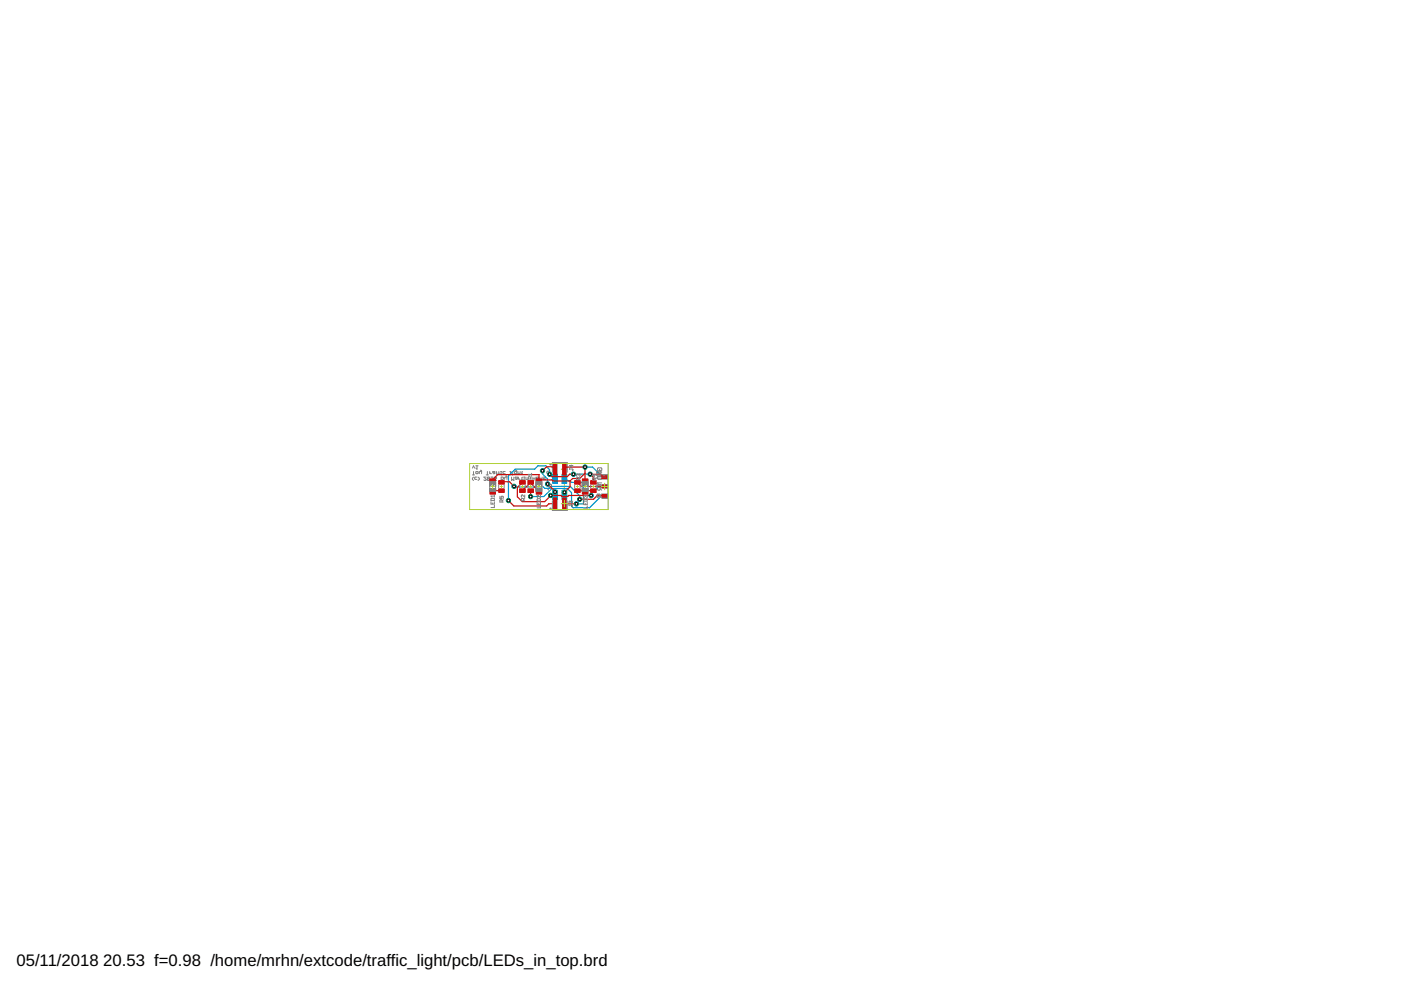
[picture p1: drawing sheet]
<svg xmlns="http://www.w3.org/2000/svg" width="297mm" height="210mm" viewBox="0 0 297 210" stroke-linecap="round" stroke-linejoin="round" font-family="sans-serif">
<defs><g id="words">
<g font-size="3.5">
<text x="3.5" y="204.7">05/11/2018</text>
<text x="21.9" y="204.7">20.53 f=0.98 /home/mrhn/extcode/traffic_light/pcb/LEDs_in_top.brd</text>
</g>
<text font-size=".8" fill="#808080" x="127.6" y="101.3">J1</text>
</g></defs>
<path d="M119 99.5h1.3M119.7 98.8v1.4M119.1 103.1h1.1M119.7 102.6v1.1" fill="none" stroke="#afd134" stroke-width=".21"/>
<g fill="none" stroke="#808080" stroke-width=".21">
<path d="M100.2 99.3l.2-.5 .2 .5M100.4 100v.7M100.9 98.8h.5M101.1 98.8v.7l-.2-.2M101.9 99.7l.2 .1v.6M102.1 100l-.5 .1v.3M103.3 100v.7M103.8 100v.4M105.3 100l.1 .7M105.8 100l.1 .7M106.1 100h.3M106.3 100v.4h-.2"/>
<path d="M107.1 100l-.5 .1 .1 .3h.4M108.1 100h.2M108.2 100v.7h-.1M108.6 100h.2M108.7 100v.4h-.1M109.3 99.7l.3 .1v.6l-.5-.1 .1-.3h.4M109.8 100v.7M110.3 100l-.1 .4-.4-.1M110.8 100l-.1 .6M127.1 99.5v.3l.5-.1-.2-.5h-.6l-.1 .2 .1 .4M100.2 100.7h.4M100.4 101.2l-.2 .2v.2l.2 .3"/>
<path d="M100.9 100.1l.3-.1 .2 .3-.4 .1zM101.1 101.2l-.5 .1 .2 .3h.3M101.4 101.2l.2 .2v.2l-.2 .3M103.1 100.7h.5M103.1 101.2h-.5l.5 .5-.1 .2-.4-.2M103.3 101.3l.4-.1 .1 .5M103.3 101.3l.1 .6 .4-.2M103.3 101.3l.5 .4M103.8 100.2l.4 .2M104.1 101.2h.4M104.3 101.2v.7l-.2-.3M104.8 101.3l.4-.1 .1 .2-.5 .1z"/>
<path d="M104.8 101.5l.5 .4M104.9 100.2h-.4v-.2h.4v.3l-.4 .1M105.2 100.3h.2M105.6 100.3h.3M106.3 101.6l.4-.1-.1-.3h-.3v.7M106.3 100.7v.1M107.2 100.9l.3 .1v.6M107.5 101.2h-.4l-.1 .4M108.5 101.2v.7l.2-.3 .2 .3v-.7M108.7 100.7v.1M109.7 101.4h-.4v-.2h.4v.3l-.4 .1M109.9 101.4l.4 .2"/>
<path d="M109.9 101.2v.4M110.5 101.6h.3M110.5 100.4h.3M110.8 101.2l-.1 .5M111 101.2h.3M111.1 101.2v.4h-.1M111.1 101.9v.1M111.5 101.2v.4l.5-.1v-.3M113 101.5h.5M113 101.2v.7M113.5 101.2v.7M114.2 101.4h-.4l-.1-.1 .1-.1h.4v.3l-.4 .1"/>
<path d="M114.4 101.2v.4l.5-.1v-.3M115.2 101.2l.5 .1-.4 .1v.2h.4M116.2 102.7v.5l.5-.5 .2 .1-.1 .4M116.9 103.5h-.6l-.1 .2 .1 .2M116.9 103.4v.3M117.1 100.1v-2h3.2v2M126.6 104.8l.5 .3M126.7 101h.9v.5l-.2 .1h-.6zM127.1 105.1l-.5 .3M127.1 105.1h.5M127.3 103.3v.5l-.5 .1-.2-.1v-.5h1M127.3 103.6l.3 .3"/>
<path d="M127.6 102.4h-1l.4 .3-.4 .3h1M127.6 100.1h-.9l.9 .6h-.9"/>
<circle cx="116.7" cy="98.4" r=".15"/>
<circle cx="116.2" cy="100.2" r=".3"/>
</g>
<g fill="#0696d7" stroke="#0696d7" stroke-width=".21">
<path d="M127.6 100.9h1.2v.6h-1.2z"/>
<path d="M127.6 102.8h1.2v.7h-1.2z"/>
<path d="M127.6 104.8h1.2v.6h-1.2z"/>
<path d="M119.1 103.9h1.1v2h-1.1z"/>
<path d="M119.1 100.5h1.1v2h-1.1z"/>
<path d="M117.2 103.9h1v2h-1z"/>
<path d="M117.2 100.5h1v2h-1z"/>
<path d="M119.3 98.3h.7v2.4h-.7z"/>
<path d="M117.3 98.3h.7v2.4h-.7z"/>
<path d="M119.3 105.6h.7v2.4h-.7z"/>
<path d="M117.3 105.6h.7v2.4h-.7z"/>
</g>
<path d="M128 101.2h.2M128 105.1h.2M128 103.1h.2" fill="none" stroke="#0696d7" stroke-width=".66"/>
<path d="M115 99.8v.7l1.1 1.1v1M117.7 99.5l.3 1.5-.3 .5h-.2l-1-1v-.9l-.8-.8h-1.6l-.8 .7h-4.1l-1.4 1.4v5.2M119.7 99.5v2l1.6 .8h2.4v4.5h-1.5M124 99h1.6l2.4 2.3v-.1M109 103.1l.1 .2h6.1l.3 .2h.9l.4-.4h4.1l2 2v.8M117.7 104.9l-.9 .2M117.7 104.3v2.5M119.7 104.4v2.4M121.6 100.5h3.5M125.1 100.5v.1M128 105.1h-.4l-2.6 2.6h-3.5l-.3-.4v-2.8l-.9-.9h-3.3l-1.7 1.7h-2.8M128 103.2l-1-.1-1.7 1.7v.3" fill="none" stroke="#0696d7" stroke-width=".25"/>
<circle cx="124" cy="99" r=".44" fill="#0dab76" stroke="#0dab76" stroke-width=".21"/>
<circle cx="124" cy="99" r=".3" fill="#fff" stroke="#000" stroke-width=".21"/>
<circle cx="119.7" cy="104.4" r=".44" fill="#0dab76" stroke="#0dab76" stroke-width=".21"/>
<circle cx="119.7" cy="104.4" r=".3" fill="#fff" stroke="#000" stroke-width=".21"/>
<circle cx="122.9" cy="105.9" r=".44" fill="#0dab76" stroke="#0dab76" stroke-width=".21"/>
<circle cx="122.9" cy="105.9" r=".3" fill="#fff" stroke="#000" stroke-width=".21"/>
<circle cx="109" cy="103.1" r=".44" fill="#0dab76" stroke="#0dab76" stroke-width=".21"/>
<circle cx="109" cy="103.1" r=".3" fill="#fff" stroke="#000" stroke-width=".21"/>
<circle cx="112.5" cy="105.3" r=".44" fill="#0dab76" stroke="#0dab76" stroke-width=".21"/>
<circle cx="112.5" cy="105.3" r=".3" fill="#fff" stroke="#000" stroke-width=".21"/>
<circle cx="116.8" cy="105.1" r=".44" fill="#0dab76" stroke="#0dab76" stroke-width=".21"/>
<circle cx="116.8" cy="105.1" r=".3" fill="#fff" stroke="#000" stroke-width=".21"/>
<circle cx="125.3" cy="105.1" r=".44" fill="#0dab76" stroke="#0dab76" stroke-width=".21"/>
<circle cx="125.3" cy="105.1" r=".3" fill="#fff" stroke="#000" stroke-width=".21"/>
<circle cx="117.7" cy="104.3" r=".44" fill="#0dab76" stroke="#0dab76" stroke-width=".21"/>
<circle cx="117.7" cy="104.3" r=".3" fill="#fff" stroke="#000" stroke-width=".21"/>
<circle cx="116.1" cy="102.6" r=".44" fill="#0dab76" stroke="#0dab76" stroke-width=".21"/>
<circle cx="116.1" cy="102.6" r=".3" fill="#fff" stroke="#000" stroke-width=".21"/>
<circle cx="115" cy="99.8" r=".44" fill="#0dab76" stroke="#0dab76" stroke-width=".21"/>
<circle cx="115" cy="99.8" r=".3" fill="#fff" stroke="#000" stroke-width=".21"/>
<circle cx="125.1" cy="100.5" r=".44" fill="#0dab76" stroke="#0dab76" stroke-width=".21"/>
<circle cx="125.1" cy="100.5" r=".3" fill="#fff" stroke="#000" stroke-width=".21"/>
<circle cx="121.6" cy="100.5" r=".44" fill="#0dab76" stroke="#0dab76" stroke-width=".21"/>
<circle cx="121.6" cy="100.5" r=".3" fill="#fff" stroke="#000" stroke-width=".21"/>
<circle cx="107.8" cy="106.1" r=".44" fill="#0dab76" stroke="#0dab76" stroke-width=".21"/>
<circle cx="107.8" cy="106.1" r=".3" fill="#fff" stroke="#000" stroke-width=".21"/>
<circle cx="116.5" cy="100.5" r=".44" fill="#0dab76" stroke="#0dab76" stroke-width=".21"/>
<circle cx="116.5" cy="100.5" r=".3" fill="#fff" stroke="#000" stroke-width=".21"/>
<circle cx="122.2" cy="106.8" r=".44" fill="#0dab76" stroke="#0dab76" stroke-width=".21"/>
<circle cx="122.2" cy="106.8" r=".3" fill="#fff" stroke="#000" stroke-width=".21"/>
<g fill="#c90d0c" stroke="#c90d0c" stroke-width=".21">
<path d="M103.9 101.5h1.2v1.2h-1.2z"/>
<path d="M103.9 103.6h1.2v1.2h-1.2z"/>
<path d="M113.7 101.5h1.2v1.2h-1.2z"/>
<path d="M113.7 103.6h1.2v1.2h-1.2z"/>
<path d="M123.5 101.5h1.2v1.2h-1.2z"/>
<path d="M123.5 103.6h1.2v1.2h-1.2z"/>
<path d="M121.8 101.9h1.2v.8h-1.2z"/>
<path d="M121.8 103.7h1.2v.7h-1.2z"/>
<path d="M111.9 103.7h1.2v.7h-1.2z"/>
<path d="M111.9 101.9h1.2v.8h-1.2z"/>
<path d="M105.7 101.9h1.2v.8h-1.2z"/>
<path d="M105.7 103.7h1.2v.7h-1.2z"/>
<path d="M127.6 100.9h1.2v.6h-1.2z"/>
<path d="M127.6 102.8h1.2v.7h-1.2z"/>
<path d="M127.6 104.8h1.2v.6h-1.2z"/>
<path d="M119.3 98.3h.7v2.4h-.7z"/>
<path d="M117.3 98.3h.7v2.4h-.7z"/>
<path d="M119.3 105.6h.7v2.4h-.7z"/>
<path d="M117.3 105.6h.7v2.4h-.7z"/>
<path d="M110.2 101.9h1.2v.8h-1.2z"/>
<path d="M110.2 103.7h1.2v.7h-1.2z"/>
<path d="M125.2 101.9h1.2v.8h-1.2z"/>
<path d="M125.2 103.7h1.2v.7h-1.2z"/>
</g>
<g fill="none" stroke="#c90d0c" stroke-width=".25">
<path d="M117.7 99.5l-.5-.5h-1.3l-.9 .8M119.4 99.8l.3-.2v-.8v.7l.4-.5h3.9l.1 3.1M104.6 103.9l-.1 .3 .1-.2h1.7M106.3 102.3v-.1h1.7l1 .9M107.8 106.1l1.1 1.2h7l.5-.5h1.3M110.7 102.3l-1 1.1v1.9l1 1.1h4.8l1.3-1.3h2.1l.2 .1h1.3l.2-.1h4.7M110.8 104l1.7-1.7 1.8 1.9-.2-.2M112.5 104v1.3M114.3 102.1v-1.5h-8.8l-1 1.1v.4M114.3 102v.1l.3-.4h2.4l.2 .3h3.7M116.1 102.6l1.6 1.7M116.5 100.5l.5 .5h3.3l.5-.5h.8"/>
<path d="M119.7 106.8h2.5M119.7 106.8h.1M120.9 102v1.2l-1.2 1.2M122.4 103.9v.1h1.5l.2 .2M122.4 102.2l.9 .9h4.7M122.9 105.9h.1M123.9 103.9l.2 .3M124 100.3l-1.1 1.2h-1.5l-.5 .5M125.3 105.1h.1M125.8 104h-1.6l-.1 .2M128 105.1h-1.4l-.8 .8h-2.9M128 101.2l-.7-.7h-2.2l.7 .7v1.1"/>
</g>
<path d="M128 103.1h.2M128 105.1h.2M128 101.2h.2" fill="none" stroke="#c90d0c" stroke-width=".66"/>
<circle cx="124" cy="99" r=".44" fill="#0dab76" stroke="#0dab76" stroke-width=".21"/>
<circle cx="124" cy="99" r=".3" fill="#fff" stroke="#000" stroke-width=".21"/>
<circle cx="119.7" cy="104.4" r=".44" fill="#0dab76" stroke="#0dab76" stroke-width=".21"/>
<circle cx="119.7" cy="104.4" r=".3" fill="#fff" stroke="#000" stroke-width=".21"/>
<circle cx="122.9" cy="105.9" r=".44" fill="#0dab76" stroke="#0dab76" stroke-width=".21"/>
<circle cx="122.9" cy="105.9" r=".3" fill="#fff" stroke="#000" stroke-width=".21"/>
<circle cx="109" cy="103.1" r=".44" fill="#0dab76" stroke="#0dab76" stroke-width=".21"/>
<circle cx="109" cy="103.1" r=".3" fill="#fff" stroke="#000" stroke-width=".21"/>
<circle cx="112.5" cy="105.3" r=".44" fill="#0dab76" stroke="#0dab76" stroke-width=".21"/>
<circle cx="112.5" cy="105.3" r=".3" fill="#fff" stroke="#000" stroke-width=".21"/>
<circle cx="116.8" cy="105.1" r=".44" fill="#0dab76" stroke="#0dab76" stroke-width=".21"/>
<circle cx="116.8" cy="105.1" r=".3" fill="#fff" stroke="#000" stroke-width=".21"/>
<circle cx="125.3" cy="105.1" r=".44" fill="#0dab76" stroke="#0dab76" stroke-width=".21"/>
<circle cx="125.3" cy="105.1" r=".3" fill="#fff" stroke="#000" stroke-width=".21"/>
<circle cx="117.7" cy="104.3" r=".44" fill="#0dab76" stroke="#0dab76" stroke-width=".21"/>
<circle cx="117.7" cy="104.3" r=".3" fill="#fff" stroke="#000" stroke-width=".21"/>
<circle cx="116.1" cy="102.6" r=".44" fill="#0dab76" stroke="#0dab76" stroke-width=".21"/>
<circle cx="116.1" cy="102.6" r=".3" fill="#fff" stroke="#000" stroke-width=".21"/>
<circle cx="115" cy="99.8" r=".44" fill="#0dab76" stroke="#0dab76" stroke-width=".21"/>
<circle cx="115" cy="99.8" r=".3" fill="#fff" stroke="#000" stroke-width=".21"/>
<circle cx="125.1" cy="100.5" r=".44" fill="#0dab76" stroke="#0dab76" stroke-width=".21"/>
<circle cx="125.1" cy="100.5" r=".3" fill="#fff" stroke="#000" stroke-width=".21"/>
<circle cx="121.6" cy="100.5" r=".44" fill="#0dab76" stroke="#0dab76" stroke-width=".21"/>
<circle cx="121.6" cy="100.5" r=".3" fill="#fff" stroke="#000" stroke-width=".21"/>
<circle cx="107.8" cy="106.1" r=".44" fill="#0dab76" stroke="#0dab76" stroke-width=".21"/>
<circle cx="107.8" cy="106.1" r=".3" fill="#fff" stroke="#000" stroke-width=".21"/>
<circle cx="116.5" cy="100.5" r=".44" fill="#0dab76" stroke="#0dab76" stroke-width=".21"/>
<circle cx="116.5" cy="100.5" r=".3" fill="#fff" stroke="#000" stroke-width=".21"/>
<circle cx="122.2" cy="106.8" r=".44" fill="#0dab76" stroke="#0dab76" stroke-width=".21"/>
<circle cx="122.2" cy="106.8" r=".3" fill="#fff" stroke="#000" stroke-width=".21"/>
<g fill="#808080" stroke="#808080" stroke-width=".21">
<path d="M103.8 102.8h.1v.3h-.1z"/>
<path d="M105 102.8h.1v.3h-.1z"/>
<path d="M104.3 102.8h.3v.3h-.3z"/>
<path d="M113.6 102.8h.1v.3h-.1z"/>
<path d="M114.8 102.8h.1v.3h-.1z"/>
<path d="M114.1 102.8h.3v.3h-.3z"/>
<path d="M123.4 102.8h.1v.3h-.1z"/>
<path d="M124.6 102.8h.1v.3h-.1z"/>
<path d="M123.9 102.8h.3v.3h-.3z"/>
<path d="M103.8 102.1h1.3v.6h-1.3z"/>
<path d="M103.8 103.6h1.3v.6h-1.3z"/>
<path d="M113.6 102.1h1.3v.6h-1.3z"/>
<path d="M113.6 103.6h1.3v.6h-1.3z"/>
<path d="M123.4 102.1h1.3v.6h-1.3z"/>
<path d="M123.4 103.6h1.3v.6h-1.3z"/>
</g>
<g fill="none" stroke="#808080" stroke-width=".21">
<path d="M120.8 99.4h.5l.2 .1-.2 .3M120.8 99.3v.2M121.1 98.6v.5l-.3-.4h.7M126.7 99.8l-.2 .2 .2 .5h.6l.1-.5-.1-.2h-.3v.4M103.8 102.7v.9M104.1 105.8l.6-.1 .1 .4h-.7zM104.1 106.4v.5h.7v-.5M104.5 106.6v.3M104.8 107.1v.5h-.7M104.8 104.9v.5M104.8 105.2h-.7l.2 .2M105.1 102.7v.9"/>
<path d="M105.7 102.9v.5M106 105.2v.5h.3v-.5l.4 .1-.1 .4M106.5 106.4v-.3l-.4-.1-.1 .4h.7M106.7 106l-.2 .2M106.9 102.9v.5M110.2 102.9v.5M111 106.2v-.4l-.3-.1-.2 .5h.8M111.3 104.9v.5l-.5-.5-.3 .2 .2 .3M111.3 105.7l-.3 .2M111.4 102.9v.5M111.9 102.9v.5M112.5 101.6v-.4l-.4-.1-.1 .5h.7"/>
<path d="M112.7 100.6h-.7l.2 .2M112.7 101.1l-.2 .2M112.7 100.4v.4M113.1 102.9v.5M113.6 102.7v.9M113.9 105.9l.6-.2 .1 .5h-.7zM113.9 106.5v.5h.7v-.5M114.2 106.7v.3M114.6 107.2v.5h-.7M114.6 105v.5l-.5-.5-.2 .1 .1 .4M114.9 102.7v.9M117.1 106.2v2h3.2v-2"/>
<path d="M120.6 107.1h.7v.4M120.6 107v.2M121 106.4l-.1-.1-.3 .1 .2 .3M121 106.4l.1-.1 .3 .1-.1 .3M121 106.4v.1M121.8 102.9v.5M122.6 100.6h-.4l.2 .4M122.6 100.6h.4l-.1 .4M122.6 100.6v.2M122.7 101.7v-.3l-.3-.2-.2 .5h.8M123 101.2l-.3 .3M123 102.9v.5"/>
<path d="M123.4 102.7v.9M123.8 105.9l.6-.1 .1 .5h-.7zM123.8 106.5v.5h.7v-.5M124.1 105.2l.2-.1 .2 .1-.1 .3M124.1 105.2l-.1-.1-.2 .1 .1 .3M124.1 105.2v.1M124.1 106.8v.2M124.5 107.3v.4h-.7M124.7 102.7v.9M125.2 102.9v.5M126 100.6v.5l-.4-.4h.8M126.1 101.8l-.1-.5-.4 .1v.4h.8"/>
<path d="M126.4 101.3l-.3 .3M126.4 102.9v.5M126.7 102.7l-.1 .2 .1 .5h.6l.2-.5-.5-.2v.4M127.2 105.4v-.5l-.5-.1-.1 .1v.5h.9M127.4 100.8h-.9l.3 .3-.3 .3h.9M127.5 104.8l-.3 .3M127.6 100.6h1.2v5.1h-1.2"/>
<circle cx="116.7" cy="107.9" r=".15"/>
</g>
<g fill="none" stroke="#afd134" stroke-width=".21">
<path d="M99.6 98.3h29.3v9.7h-29.3zM104.1 103.1h.8M104.5 102.8v.7M106.1 103.1h.5M106.3 102.9v.5M110.5 103.1h.5M110.8 102.9v.5M112.3 103.1h.5M112.5 102.9v.5M113.9 103.1h.8M114.3 102.8v.7M119 106.8h1.3"/>
<path d="M119.7 106.1v1.4M122.2 103.1h.5M122.4 102.9v.5M123.7 103.1h.8M124.1 102.8v.7M125.6 103.1h.4M125.8 102.9v.5M127.5 103.1h1.4M128.2 102.5v1.3"/>
</g>
<use href="#words"/>
</svg>
